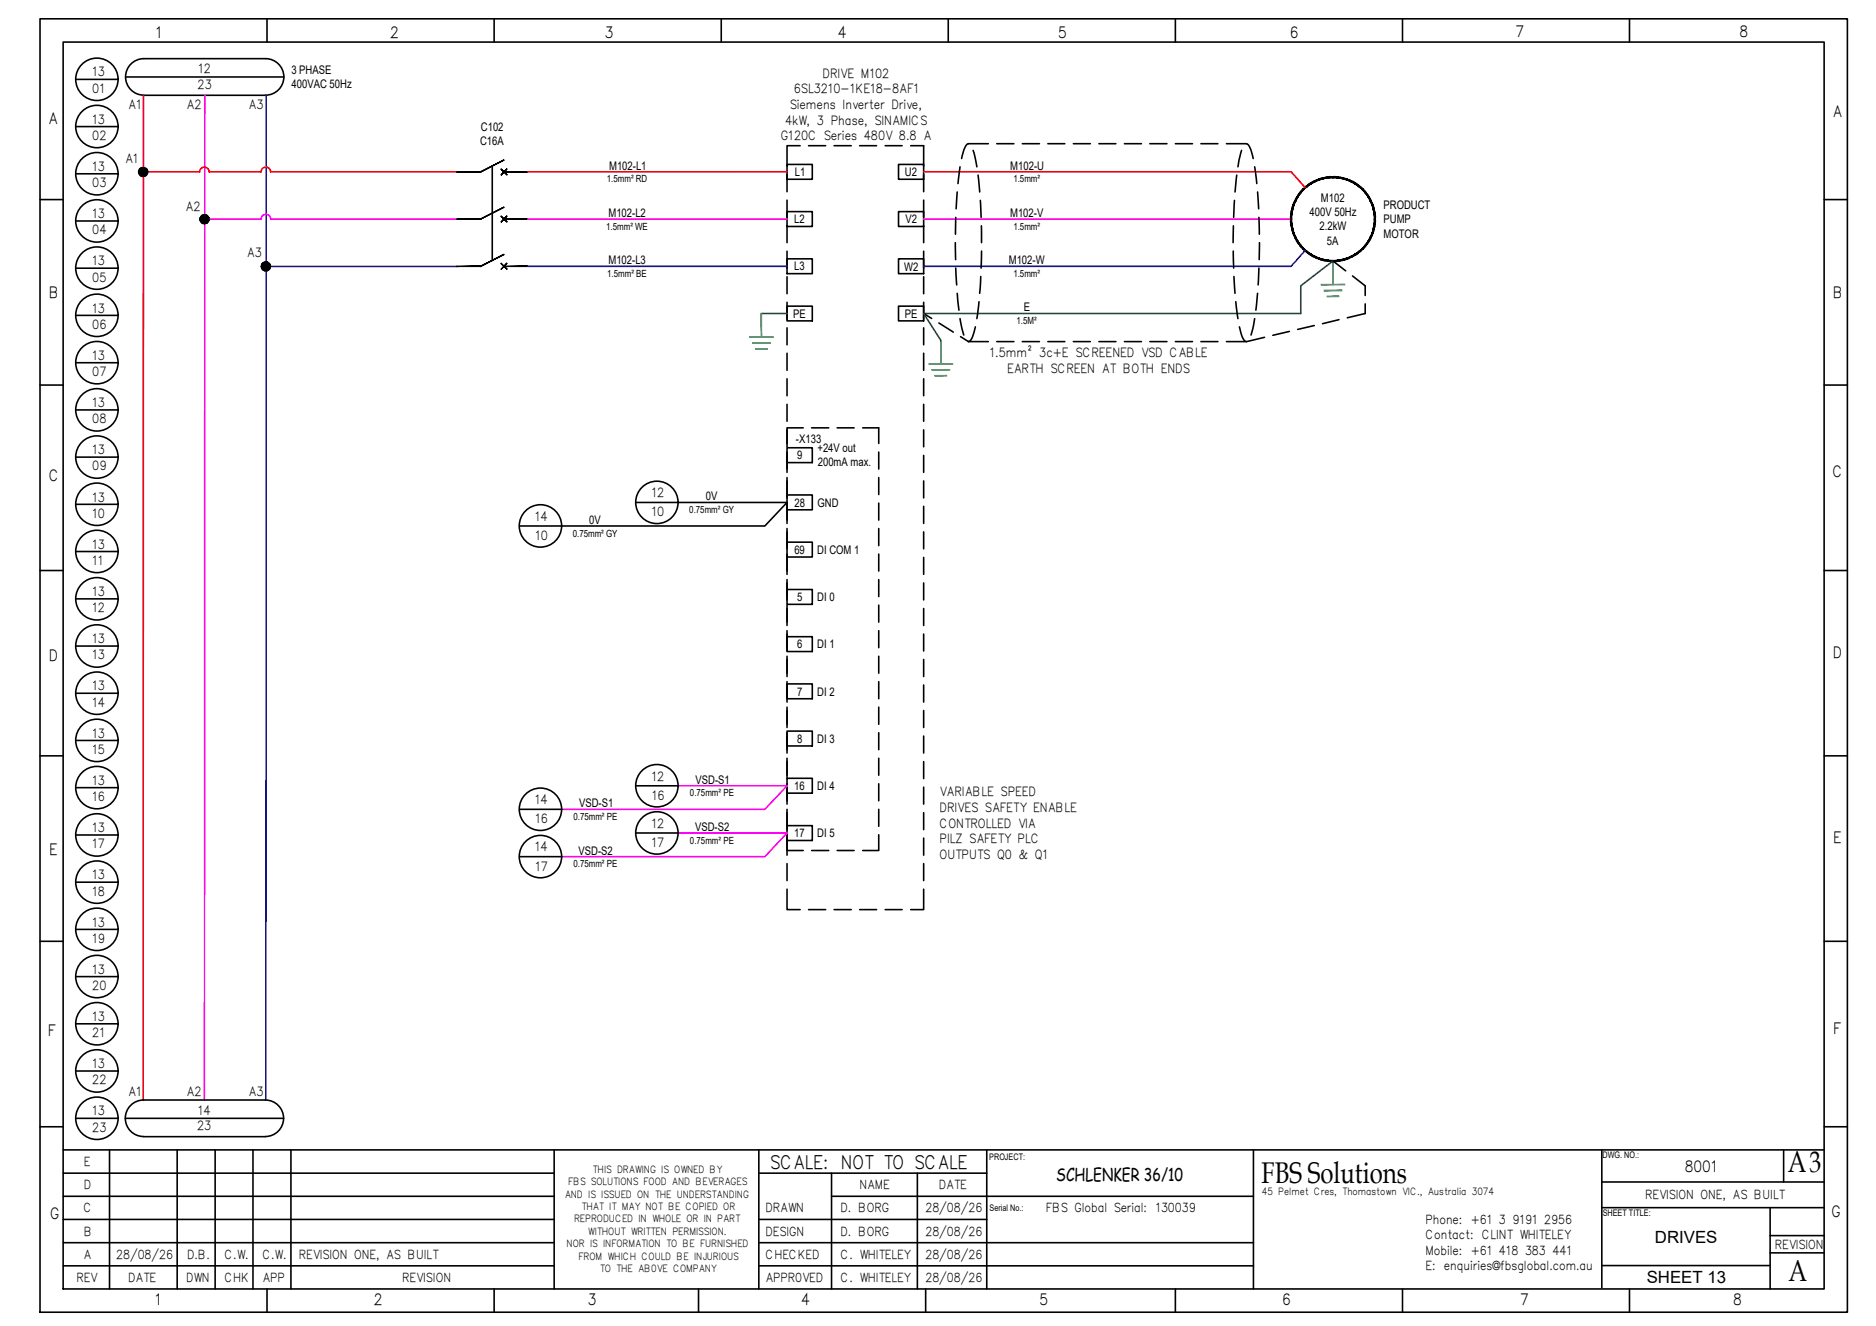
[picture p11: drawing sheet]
<svg xmlns="http://www.w3.org/2000/svg" width="297mm" height="210mm" viewBox="0 0 297 210" stroke-linecap="round" stroke-linejoin="round" font-family="sans-serif">
<defs><g id="words">
<g font-size="4.7">
<text x="283.1" y="185.6">A3</text>
<text x="199.7" y="187.2">FBS Solutions</text>
<text x="283.2" y="202.7">A</text>
</g>
<text font-size="3" x="121.9" y="185">SCALE: NOT TO SCALE</text>
<text font-size="2.8" x="167.2" y="187">SCHLENKER 36/10</text>
<g font-size="2.7">
<text x="262" y="196.8">DRIVES</text>
<text x="260.7" y="203.2">SHEET 13</text>
</g>
<g font-size="2.5">
<text x="24.6" y="6">1</text>
<text x="61.8" y="6">2</text>
<text x="95.8" y="6">3</text>
<text x="132.7" y="6">4</text>
<text x="167.5" y="6">5</text>
<text x="204.2" y="6">6</text>
<text x="240" y="5.8">7</text>
<text x="275.4" y="5.8">8</text>
<text x="7.6" y="19.7">A</text>
<text x="290.1" y="18.6">A</text>
<text x="7.8" y="47.2">B</text>
<text x="290.2" y="47.2">B</text>
<text x="7.7" y="76.1">C</text>
<text x="290.2" y="75.5">C</text>
<text x="7.8" y="104.6">D</text>
<text x="290.2" y="104.2">D</text>
<text x="7.8" y="135.3">E</text>
<text x="290.2" y="133.5">E</text>
<text x="7.6" y="164">F</text>
<text x="290.2" y="163.6">F</text>
<text x="266.7" y="185.5">8001</text>
<text x="7.9" y="192.9">G</text>
<text x="290" y="192.7">G</text>
<text x="24.5" y="206.6">1</text>
<text x="59.2" y="206.6">2</text>
<text x="93.1" y="206.6">3</text>
<text x="126.9" y="206.6">4</text>
<text x="164.6" y="206.6">5</text>
<text x="203" y="206.6">6</text>
<text x="240.7" y="206.6">7</text>
<text x="274.4" y="206.6">8</text>
</g>
<g font-size="2">
<text x="31.4" y="11.6">12</text>
<text x="14.6" y="12.1">13</text>
<text x="14.6" y="14.7">01</text>
<text x="20.3" y="17.3">A1</text>
<text x="29.5" y="17.3">A2</text>
<text x="31.3" y="14.1">23</text>
<text x="39.4" y="17.3">A3</text>
<text x="125" y="17.3">Siemens Inverter Drive,</text>
<text x="125.7" y="14.8">6SL3210-1KE18-8AF1</text>
<text x="130.2" y="12.3">DRIVE M102</text>
<text x="14.6" y="22.2">02</text>
<text x="14.6" y="19.6">13</text>
<text x="123.6" y="22.2">G120C Series 480V 8.8 A</text>
<text x="124.3" y="19.7">4kW, 3 Phase, SINAMICS</text>
<text x="14.6" y="29.6">03</text>
<text x="14.6" y="27.1">13</text>
<text x="19.8" y="25.9">A1</text>
<text x="14.6" y="34.5">13</text>
<text x="29.4" y="33.3">A2</text>
<text x="14.6" y="37.1">04</text>
<text x="39.1" y="40.8">A3</text>
<text x="14.6" y="44.6">05</text>
<text x="14.6" y="42">13</text>
<text x="14.6" y="52">06</text>
<text x="14.6" y="49.5">13</text>
<text x="14.6" y="59.5">07</text>
<text x="14.6" y="57">13</text>
<text x="156.7" y="56.5">1.5mm² 3c+E SCREENED VSD CABLE</text>
<text x="159.5" y="59">EARTH SCREEN AT BOTH ENDS</text>
<text x="14.6" y="64.4">13</text>
<text x="14.6" y="67">08</text>
<text x="14.6" y="71.9">13</text>
<text x="14.6" y="74.5">09</text>
<text x="14.6" y="82">10</text>
<text x="14.6" y="79.4">13</text>
<text x="84.7" y="82.4">14</text>
<text x="103.2" y="78.7">12</text>
<text x="103.2" y="81.7">10</text>
<text x="14.6" y="89.4">11</text>
<text x="14.6" y="86.9">13</text>
<text x="84.7" y="85.5">10</text>
<text x="14.6" y="94.3">13</text>
<text x="14.6" y="96.9">12</text>
<text x="14.6" y="101.8">13</text>
<text x="14.6" y="104.4">13</text>
<text x="14.6" y="111.9">14</text>
<text x="14.6" y="109.3">13</text>
<text x="14.6" y="119.3">15</text>
<text x="14.6" y="116.8">13</text>
<text x="14.6" y="124.2">13</text>
<text x="103.2" y="123.6">12</text>
<text x="14.6" y="126.8">16</text>
<text x="14.6" y="131.7">13</text>
<text x="84.7" y="127.3">14</text>
<text x="84.7" y="130.3">16</text>
<text x="103.2" y="131">12</text>
<text x="103.2" y="126.6">16</text>
<text x="148.8" y="126">VARIABLE SPEED</text>
<text x="148.8" y="128.5">DRIVES SAFETY ENABLE</text>
<text x="148.8" y="131">CONTROLLED VIA</text>
<text x="14.6" y="134.3">17</text>
<text x="84.7" y="134.8">14</text>
<text x="84.7" y="137.8">17</text>
<text x="103.2" y="134.1">17</text>
<text x="148.8" y="133.5">PILZ SAFETY PLC</text>
<text x="148.8" y="136">OUTPUTS Q0 &amp; Q1</text>
<text x="14.6" y="141.8">18</text>
<text x="14.6" y="139.2">13</text>
<text x="14.6" y="149.2">19</text>
<text x="14.6" y="146.7">13</text>
<text x="14.6" y="154.1">13</text>
<text x="14.6" y="156.7">20</text>
<text x="14.6" y="161.6">13</text>
<text x="14.6" y="164.2">21</text>
<text x="14.6" y="171.7">22</text>
<text x="14.6" y="169.1">13</text>
<text x="20.3" y="173.5">A1</text>
<text x="29.5" y="173.5">A2</text>
<text x="39.4" y="173.5">A3</text>
<text x="14.6" y="179.1">23</text>
<text x="14.6" y="176.6">13</text>
<text x="31.2" y="178.9">23</text>
<text x="31.3" y="176.5">14</text>
<text x="13.3" y="184.6">E</text>
<text x="13.2" y="191.9">C</text>
<text x="13.3" y="188.3">D</text>
<text x="121.2" y="191.9">DRAWN</text>
<text x="133.1" y="191.9">D. BORG</text>
<text x="136.1" y="188.3">NAME</text>
<text x="146.5" y="191.9">28/08/26</text>
<text x="148.7" y="188.3">DATE</text>
<text x="165.6" y="191.8">FBS Global Serial: 130039</text>
<text x="260.5" y="189.8">REVISION ONE, AS BUILT</text>
<text x="13.3" y="195.6">B</text>
<text x="121.2" y="195.6">DESIGN</text>
<text x="133.1" y="195.6">D. BORG</text>
<text x="146.5" y="195.6">28/08/26</text>
<text x="225.7" y="193.8">Phone: +61 3 9191 2956</text>
<text x="225.7" y="196.2">Contact: CLINT WHITELEY</text>
<text x="281" y="197.8">REVISION</text>
<text x="12.1" y="202.9">REV</text>
<text x="13.2" y="199.3">A</text>
<text x="18.4" y="199.2">28/08/26</text>
<text x="20.3" y="202.9">DATE</text>
<text x="29.5" y="202.9">DWN</text>
<text x="29.6" y="199.3">D.B.</text>
<text x="35.5" y="202.9">CHK</text>
<text x="35.5" y="199.3">C.W.</text>
<text x="41.6" y="202.9">APP</text>
<text x="41.6" y="199.3">C.W.</text>
<text x="47.3" y="199.3">REVISION ONE, AS BUILT</text>
<text x="63.7" y="202.9">REVISION</text>
<text x="121.2" y="202.9">APPR0VED</text>
<text x="121.2" y="199.3">CHECKED</text>
<text x="133.1" y="202.9">C. WHITELEY</text>
<text x="133.1" y="199.3">C. WHITELEY</text>
<text x="146.5" y="202.9">28/08/26</text>
<text x="146.5" y="199.3">28/08/26</text>
<text x="225.7" y="198.6">Mobile: +61 418 383 441</text>
<text x="225.7" y="201.1">E: enquiries@fbsglobal.com.au</text>
</g>
<g font-size="1.9">
<text x="46.1" y="11.7">3 PHASE</text>
<text x="46.2" y="14">400VAC 50Hz</text>
<text x="76" y="23">C16A</text>
<text x="76.1" y="20.7">C102</text>
<text x="96.4" y="26.9">M102-L1</text>
<text x="125.9" y="27.9">L1</text>
<text x="143.3" y="27.9">U2</text>
<text x="160" y="26.9">M102-U</text>
<text x="96.3" y="34.3">M102-L2</text>
<text x="125.8" y="35.4">L2</text>
<text x="143.4" y="35.4">V2</text>
<text x="159.9" y="34.3">M102-V</text>
<text x="207.4" y="34.2">400V 50Hz</text>
<text x="209.2" y="32">M102</text>
<text x="219.1" y="33.1">PRODUCT</text>
<text x="219.1" y="35.3">PUMP</text>
<text x="96.3" y="41.8">M102-L3</text>
<text x="159.7" y="41.8">M102-W</text>
<text x="208.9" y="36.5">2.2kW</text>
<text x="210.1" y="38.7">5A</text>
<text x="219.1" y="37.6">MOTOR</text>
<text x="125.8" y="42.8">L3</text>
<text x="143.2" y="42.8">W2</text>
<text x="125.6" y="50.3">PE</text>
<text x="143.2" y="50.3">PE</text>
<text x="162.1" y="49.3">E</text>
<text x="126" y="70.1">-X133</text>
<text x="129.4" y="71.6">+24V out</text>
<text x="126.2" y="72.7">9</text>
<text x="129.5" y="73.8">200mA max.</text>
<text x="93.3" y="82.9">0V</text>
<text x="111.8" y="79.2">0V</text>
<text x="125.8" y="80.2">28</text>
<text x="129.4" y="80.2">GND</text>
<text x="125.8" y="87.7">69</text>
<text x="129.4" y="87.7">DI COM 1</text>
<text x="126.2" y="95.1">5</text>
<text x="129.4" y="95.1">DI 0</text>
<text x="126.2" y="102.6">6</text>
<text x="129.4" y="102.6">DI 1</text>
<text x="126.2" y="110.1">7</text>
<text x="129.4" y="110.1">DI 2</text>
<text x="126.2" y="117.6">8</text>
<text x="129.4" y="117.6">DI 3</text>
<text x="110.1" y="124.1">VSD-S1</text>
<text x="125.7" y="125">16</text>
<text x="129.4" y="125.1">DI 4</text>
<text x="91.7" y="127.8">VSD-S1</text>
<text x="110.1" y="131.5">VSD-S2</text>
<text x="91.6" y="135.3">VSD-S2</text>
<text x="125.7" y="132.5">17</text>
<text x="129.4" y="132.5">DI 5</text>
</g>
<g font-size="1.6">
<text x="96.1" y="28.9">1.5mm² RD</text>
<text x="160.5" y="28.9">1.5mm²</text>
<text x="96" y="36.4">1.5mm² WE</text>
<text x="160.5" y="36.4">1.5mm²</text>
<text x="96.1" y="43.8">1.5mm² BE</text>
<text x="160.5" y="43.8">1.5mm²</text>
<text x="161" y="51.3">1.5M²</text>
<text x="109.1" y="81.2">0.75mm² GY</text>
<text x="90.7" y="85">0.75mm² GY</text>
<text x="90.8" y="129.8">0.75mm² PE</text>
<text x="109.2" y="126.1">0.75mm² PE</text>
<text x="90.8" y="137.3">0.75mm² PE</text>
<text x="109.2" y="133.6">0.75mm² PE</text>
<text x="93.8" y="185.7">THIS DRAWING IS OWNED BY</text>
<text x="89.4" y="189.6">AND IS ISSUED ON THE UNDERSTANDING</text>
<text x="89.9" y="187.6">FBS SOLUTIONS FOOD AND BEVERAGES</text>
<text x="92.1" y="191.6">THAT IT MAY NOT BE COPIED OR</text>
<text x="199.8" y="189.2">45 Pelmet Cres, Thomastown VIC., Australia 3074</text>
<text x="89.7" y="197.4">NOR IS INFORMATION TO BE FURNISHED</text>
<text x="90.9" y="193.5">REPRODUCED IN WHOLE OR IN PART</text>
<text x="93.1" y="195.5">WITHOUT WRITTEN PERMISSION.</text>
<text x="91.6" y="199.4">FROM WHICH COULD BE INJURIOUS</text>
<text x="95" y="201.3">TO THE AB0VE COMPANY</text>
</g>
<g font-size="1.4">
<text x="156.6" y="183.7">PROJECT:</text>
<text x="253.7" y="183.3">DWG. NO.:</text>
<text x="156.7" y="191.7">Serial No.:</text>
<text x="253.8" y="192.4">SHEET TITLE:</text>
</g>
</g></defs>
<!-- layer: CIRCUIT -->
<g fill="none" stroke="#000" stroke-width=".25">
<path d="M19.9 12.2h25.1M22.8 9.3a2.89 2.89 0 0 0-2.9 2.9 2.89 2.89 0 0 0 2.9 2.9M42.1 9.3a2.89 2.89 0 0 1 2.8 2.9 2.89 2.89 0 0 1-2.8 2.9M77.9 26.3v14.9M124.6 27.6v2.7M124.6 31.7v2.7M124.6 35.7v2.7M124.6 39.8v2.7M126.7 23.1h-2.1v3.2M128 23.1h2.7M132.1 23.1h2.7M136.1 23.1h2.7"/>
<path d="M140.2 23.1h2.6M144.2 23.1h2v3.2M146.2 27.6v2.7M146.2 31.7v2.7M146.2 35.7v2.7M146.2 39.8v2.7M151.3 38.4v2.7M151.3 34.4v2.7M151.6 30.4l-.2 2.7M152 26.4l-.3 2.7M154.1 23.8l.6 2.6M154.9 27.7l.2 2.7"/>
<path d="M155.2 31.7l.1 2.7M155.4 35.7v2.7M155.4 39.7l-.1 2.7M156.5 22.7h-3.2a1.81 1.81 0 0 0-.8 1.5l-.2 .9M157.8 22.7h2.7M161.9 22.7h2.7M165.9 22.7h2.7M170 22.7h2.6M174 22.7h2.7M178 22.7h2.7M182.1 22.7h2.7M186.1 22.7h2.7"/>
<path d="M190.1 22.7h2.7M194.2 22.7h3.1a1.81 1.81 0 0 1 .9 1.5l.2 .9M195.3 39.7v2.7M195.3 35.7l-.1 2.7M195.5 31.7l-.2 2.7M195.8 27.7l-.3 2.7M196.6 23.8l-.6 2.6M198.7 26.4l.3 2.7M199.1 30.4l.2 2.7M199.3 34.4l.1 2.7M199.4 38.4v2.7M124.6 43.8v2.7"/>
<path d="M124.6 47.9v2.6M124.6 51.9v2.7M124.6 55.9v2.7M124.6 60v2.6M146.2 43.8v2.7M146.2 47.9v2.6M146.2 51.9v2.7M146.2 55.9v2.7M146.2 60v2.6M146.2 49.6l1.3 .8M148.7 51.1l2.2 1.5M151.3 42.4l.2 2.7"/>
<path d="M151.6 46.4l.2 2.7M152 50.4l.6 2.6M152.1 53.3l1.2 .8M153.3 54.1h3.2M154.4 51.7l-.4 1.7a.88 .88 0 0 1-.7 .7M155 47.8l-.3 2.6M155.3 43.8l-.2 2.6M157.8 54.1h2.7M161.9 54.1h2.7M165.9 54.1h2.7M170 54.1h2.6M174 54.1h2.7"/>
<path d="M178 54.1h2.7M182.1 54.1h2.7M186.1 54.1h2.7M190.1 54.1h2.7M195.4 43.8l.1 2.6M195.7 47.8l.3 2.6M196.2 51.7l.5 1.7a.88 .88 0 0 0 .6 .7h-3.1M198.7 50.4l-.6 2.6M199.1 46.4l-.3 2.7M199.3 42.4l-.1 2.7M200.2 53.4l-2.8 .7M204.2 52.5l-2.7 .6"/>
<path d="M208.1 51.5l-2.6 .6M211.1 41.3l2 1.6M212 50.6l-2.6 .6M214.2 43.7l2 1.5v1.6M216.2 48.1v1.5l-2.9 .7M107.4 79.5h17.2l-3.5 3.8h-32.2M124.6 64v2.7M124.6 68v2.7M124.6 71.6v3.2M124.6 75.6v3.2M124.6 79.6v3.3M127.2 67.7h-2.6v2.5"/>
<path d="M128.5 67.7h2.7M132.6 67.7h2.6M136.6 67.7h2.5v2.5M139.1 71.6v2.6M139.1 75.6v2.7M139.1 79.6v2.7M146.2 64v2.7M146.2 68v2.7M146.2 72.1v2.7M146.2 76.1v2.7M124.6 83.7v3.2M124.6 87.7v3.2"/>
<path d="M124.6 91.8v3.2M124.6 95.8v3.2M124.6 99.8v3.3M139.1 83.7v2.7M139.1 87.7v2.7M139.1 91.8v2.6M139.1 95.8v2.7M139.1 99.8v2.7M146.2 80.2v2.7M146.2 84.2v2.7M146.2 88.2v2.7M146.2 92.3v2.7"/>
<path d="M146.2 96.3v2.7M124.6 103.9v3.2M124.6 107.9v3.2M124.6 111.9v3.3M124.6 116v3.2M139.1 103.9v2.7M139.1 107.9v2.7M139.1 111.9v2.8M139.1 116v2.7M146.2 100.4v2.7M146.2 104.4v2.7M146.2 108.4v2.7"/>
<path d="M146.2 112.5v2.7M146.2 116.5v2.7M124.6 132.1v2.5h2.6M124.6 120v3.2M124.6 124.1v3.2M124.6 128.1v3.2M124.6 132.7v2.7M124.6 136.7v2.7M128.5 134.6h2.7M132.6 134.6h2.6M139.1 132.1v2.5h-2.5M139.1 120v2.7"/>
<path d="M139.1 124.1v2.7M139.1 128.1v2.7M146.2 120.6v2.6M146.2 124.6v2.7M146.2 128.6v2.7M146.2 132.7v2.7M146.2 136.7v2.7M124.6 140.8v3.2h2.1M128 144h2.7M132.1 144h2.7M136.1 144h2.7M140.2 144h2.6"/>
<path d="M146.2 140.8v3.2h-2M19.8 177h25.1M22.7 174.1a2.89 2.89 0 0 0-2.9 2.9 2.89 2.89 0 0 0 2.9 2.9M42 174.1a2.89 2.89 0 0 1 2.9 2.9 2.89 2.89 0 0 1-2.9 2.9M280.3 198.3h8.5M280.3 195.6h8.5M253.6 200.3h26.7"/>
</g>
<!-- layer: 0 -->
<g fill="none" stroke="#000" stroke-width=".25">
<path d="M22.8 15.1h19.3M22.8 9.3h19.3M124.6 26h4v2.4h-4zM124.6 33.5h4v2.3h-4zM142.3 26h3.9v2.4h-3.9zM142.3 33.5h3.9v2.3h-3.9zM124.6 41h4v2.3h-4zM124.6 48.5h4v2.3h-4zM142.3 41h3.9v2.3h-3.9zM142.3 48.5h3.9v2.3h-3.9zM124.6 70.9h4v2.3h-4zM124.6 78.4h4v2.3h-4z"/>
<path d="M124.6 85.8h4v2.4h-4zM124.6 93.3h4v2.4h-4zM124.6 100.8h4v2.3h-4zM124.6 108.3h4v2.3h-4zM124.6 115.7h4v2.4h-4zM124.6 123.2h4v2.4h-4zM124.6 130.7h4v2.3h-4zM22.7 179.9h19.3M22.7 174.1h19.3"/>
</g>
<!-- layer: CIRCUIT -->
<path d="M42.1 15.1v159M206.7 39.6l-2.3 2.6h-58.2M72.3 42.2h-30.2M83.6 42.2h41" fill="none" stroke="#00f" stroke-width=".25"/>
<path d="M22.7 15.1v159M33.1 27.2a.75 .75 0 0 0-.7-.7 .75 .75 0 0 0-.8 .7h-8.9M72.3 27.2h-29.5a.75 .75 0 0 0-.7-.7 .75 .75 0 0 0-.8 .7h-8.2M124.6 27.2h-41M146.2 27.2h58.2l2.3 2.5" fill="none" stroke="#f00" stroke-width=".25"/>
<path d="M32.4 15.1v159M72.3 34.7h-29.5a.75 .75 0 0 0-.7-.8 .75 .75 0 0 0-.8 .8h-8.9M83.6 34.7h41M146.2 34.7h58.2M107.4 124.4h17.2l-3.5 3.7h-32.2M107.4 131.9h17.2l-3.5 3.7h-32.2" fill="none" stroke="#f0f" stroke-width=".25"/>
<path d="M120.6 49.6h4M146.2 49.6h59.8" fill="none" stroke="#136734" stroke-width=".25"/>
<g fill="#000" stroke="#000" stroke-width=".16">
<path d="M22 27l-.1 .2h.8zM21.9 27.2h.8l-.7 .2zM22 27.4l.1 .3 .6-.5z"/>
<path d="M22.1 27.7l.1 .1 .5-.6zM22.7 27.2l-.3 .7-.2-.1zM22.7 27.2l-.3 .7 .3 .1z"/>
<path d="M22.2 26.6l.5 .6-.3-.7zM22.1 26.8l.1-.2 .5 .6zM22.1 26.8l-.1 .2 .7 .2z"/>
<path d="M22.7 27.2v.8l.2-.1zM22.7 27.2l.4 .6-.2 .1zM22.7 27.2l.4 .6 .2-.1z"/>
<path d="M22.9 26.5l-.2 .7 .4-.6zM22.7 26.5h.2l-.2 .7zM22.4 26.5l.3 .7v-.7z"/>
<path d="M22.7 27.2l.6 .5 .1-.3zM22.7 27.2h.7v.2z"/>
<path d="M22.7 27.2h.7v-.2zM22.7 27.2l.6-.4 .1 .2zM23.1 26.6l-.4 .6 .6-.4z"/>
<path d="M31.7 34.5l-.1 .2h.8zM31.6 34.7h.8l-.7 .2zM31.7 34.9l.1 .2 .6-.4z"/>
<path d="M31.8 35.1l.1 .2 .5-.6zM32.4 34.7l-.3 .7-.2-.1zM32.4 34.7l-.3 .7h.3z"/>
<path d="M31.9 34.1l.5 .6-.3-.7zM31.9 34.1l.5 .6-.6-.4zM31.8 34.3l-.1 .2 .7 .2z"/>
<path d="M32.4 34.7v.7h.2zM32.4 34.7l.4 .6-.2 .1zM32.4 34.7l.4 .6 .2-.2z"/>
<path d="M32.6 34l-.2 .7 .4-.6zM32.4 33.9l.2 .1-.2 .7zM32.1 34l.3 .7v-.8z"/>
<path d="M32.4 34.7l.6 .4 .1-.2zM32.4 34.7h.7v.2z"/>
<path d="M32.4 34.7h.7v-.2zM32.4 34.7l.6-.4 .1 .2zM32.8 34.1l-.4 .6 .6-.4z"/>
<path d="M72.3 34.6h3.8zM72.3 34.7h3.8zM76.1 34.6l3.7-1.8zM76.1 34.7l3.7-1.9z"/>
<path d="M72.3 27.2v.1l3.8-.1zM72.3 27.3l3.8-.1v.1zM76.1 27.2v.1l3.7-2zM76.1 27.3l3.7-1.9z"/>
<path d="M79.3 35.1l.9-.9zM80.2 34.2l-.8 1z"/>
<path d="M79.3 27.7l.9-1zM80.2 26.7l-.8 1z"/>
<path d="M79.8 34.6h3.8zM79.8 34.7l3.8-.1z"/>
<path d="M79.8 27.2v.1l3.8-.1zM79.8 27.3l3.8-.1v.1z"/>
<path d="M79.3 34.2l.9 1zM79.4 34.2l.9 .9z"/>
<path d="M79.3 26.8l.9 .9zM79.4 26.7l.9 1z"/>
<path d="M217.8 34.7l-.1 .7h-.1zM217.6 34.7v.7l.2-.7zM217.7 33.9l.1 .8h-.2zM217.6 33.9v.8l.1-.8zM217.6 33.2l.1 .7h-.1zM217.4 33.2l.2 .7v-.7zM217.4 32.5l.2 .7h-.2zM217.2 32.5l.2 .7v-.7zM217.1 31.8l.3 .7h-.2zM216.9 31.8l.3 .7-.1-.7zM216.8 31.1l.3 .7h-.2zM216.6 31.2l.3 .6-.1-.7zM216.3 30.5l.5 .6-.2 .1zM216.3 30.5l-.1 .1 .4 .6zM215.8 29.9l.5 .6-.1 .1zM215.7 30l.5 .6-.4-.7zM215.3 29.4l.5 .5-.1 .1zM215.3 29.4l-.2 .2 .6 .4zM214.6 29l.7 .4-.2 .2zM214.6 29l-.1 .1 .6 .5zM214 28.6l.6 .4-.1 .1zM214 28.6l-.1 .2 .6 .3zM213.3 28.3l.7 .3-.1 .2zM213.3 28.3l-.1 .2 .7 .3zM212.6 28.1l.7 .2-.1 .2zM212.6 28.1l-.1 .2 .7 .2zM211.8 28l.8 .1-.1 .2zM211.8 28v.2l.7 .1zM211.1 28h.7v.2zM211.1 28v.1l.7 .1zM210.3 28h.8v.1zM210.3 28v.2l.8-.1zM209.6 28.1l.7-.1v.2zM209.6 28.1v.2l.7-.1zM208.8 28.3l.8-.2v.2zM208.8 28.3l.1 .2 .7-.2zM208.1 28.6l.7-.3 .1 .2zM208.1 28.6l.1 .2 .7-.3zM207.5 29l.6-.4 .1 .2zM207.5 29l.1 .1 .6-.3zM206.9 29.4l.6-.4 .1 .1zM206.9 29.4l.1 .2 .6-.5zM206.3 29.9l.6-.5 .1 .2zM206.3 29.9l.1 .1 .6-.4zM206.3 29.9l.1 .1-.6 .5zM205.8 30.5l.1 .1 .5-.6zM205.8 30.5l.1 .1-.5 .5zM205.4 31.1l.1 .1 .4-.6zM205.4 31.1l.1 .1-.5 .6zM205.5 31.2l-.5 .6h.2zM205 31.8h.2l-.5 .7zM205.2 31.8l-.5 .7h.2zM204.7 32.5h.2l-.4 .7zM204.9 32.5l-.4 .7h.2zM204.5 33.2h.2l-.3 .7zM204.7 33.2l-.3 .7h.2zM204.4 33.9h.2l-.3 .8zM204.6 33.9l-.3 .8h.2zM204.3 34.7h.2l-.1 .7zM204.5 34.7l-.1 .7h.2zM204.4 35.4h.2l-.1 .8zM204.6 35.4l-.1 .8 .2-.1zM204.5 36.2l.2-.1v.8zM204.7 36.1v.8l.2-.1zM204.7 36.9l.2-.1 .1 .8zM204.9 36.8l.1 .8 .2-.1zM205 37.6l.2-.1 .2 .8zM205.2 37.5l.2 .8 .1-.1zM205.4 38.3l.1-.1 .3 .7zM205.5 38.2l.3 .7 .1-.2zM205.8 38.9l.1-.2 .4 .7zM205.9 38.7l.4 .7 .1-.1zM206.3 39.4l.1-.1 .5 .6zM206.4 39.3l.5 .6 .1-.1zM207 39.8l.5 .6-.6-.5zM207 39.8l.5 .6 .1-.2zM207.6 40.2l.5 .5-.6-.3zM207.6 40.2l.5 .5 .1-.1zM208.2 40.6l.6 .4-.7-.3zM208.2 40.6l.6 .4 .1-.2zM208.9 40.8l.7 .4-.8-.2zM208.9 40.8l.7 .4v-.1zM209.6 41.1l.7 .3-.7-.2zM209.6 41.1l.7 .3v-.2zM210.3 41.2l.8 .2h-.8zM210.3 41.2l.8 .2v-.2zM211.1 41.2l.7 .2h-.7zM211.1 41.2l.7 .2v-.2zM211.8 41.2h.8l-.8 .2zM211.8 41.2h.8l-.1-.1zM212.5 41.1l.8-.1-.7 .2zM212.5 41.1l.8-.1-.1-.2zM213.2 40.8l.8-.1-.7 .3zM213.2 40.8l.8-.1-.1-.1zM213.9 40.6l.7-.2-.6 .3zM213.9 40.6l.7-.2-.1-.2zM214.5 40.2l.8-.3-.7 .5zM214.5 40.2l.8-.3-.2-.1zM215.1 39.8l.7-.4-.5 .5zM215.1 39.8l.7-.4-.1-.1zM215.7 39.3l.6-.4-.5 .5zM216.2 38.7l-.5 .6 .6-.4zM216.2 38.7l.6-.4-.5 .6zM216.6 38.2l-.4 .5 .6-.4zM217.1 37.6l-.3 .7-.2-.1zM216.9 37.5l-.3 .7 .5-.6zM217.4 36.9l-.3 .7-.2-.1zM217.2 36.8l-.3 .7 .5-.6zM217.6 36.2l-.2 .7-.2-.1zM217.4 36.1l-.2 .7 .4-.6zM217.7 35.4l-.1 .8-.2-.1zM217.6 35.4l-.2 .7 .3-.7z"/>
<path d="M41.4 41.9l-.1 .3h.8zM41.3 42.2h.8l-.7 .2zM41.4 42.4l.1 .2 .6-.4z"/>
<path d="M41.5 42.6l.2 .2 .4-.6zM42.1 42.2l-.2 .7-.2-.1zM42.1 42.2l-.2 .7h.2z"/>
<path d="M41.7 41.6l.4 .6-.2-.7zM41.7 41.6l.4 .6-.6-.5zM41.5 41.7l-.1 .2 .7 .3z"/>
<path d="M42.1 42.2v.7h.2zM42.1 42.2l.4 .6-.2 .1zM42.1 42.2l.4 .6 .2-.2z"/>
<path d="M42.3 41.5l-.2 .7 .4-.6zM42.1 41.4l.2 .1-.2 .7zM41.9 41.5l.2 .7v-.8z"/>
<path d="M42.1 42.2l.6 .4 .1-.2zM42.1 42.2h.7v.2z"/>
<path d="M42.1 42.2h.7v-.3zM42.1 42.2l.6-.5 .1 .2zM42.5 41.6l-.4 .6 .6-.5z"/>
<path d="M72.3 42.1v.1l3.8-.1zM72.3 42.2l3.8-.1v.1zM76.1 42.1v.1l3.7-1.9zM76.1 42.2l3.7-1.9z"/>
<path d="M80.2 41.6l-.8 1zM80.2 41.6l-.8 1z"/>
<path d="M79.8 42.1v.1l3.8-.1zM79.8 42.2l3.8-.1v.1z"/>
<path d="M79.3 41.7l1 .9zM79.4 41.6l.9 1z"/>
</g>
<g fill="#139b48" stroke="#139b48" stroke-width=".16">
<path d="M211 41.3l.1 3.8v-3.8zM211 41.3l.1 3.8h-.1z"/>
<path d="M209.2 45h3.7zM209.2 45.1l3.7-.1z"/>
<path d="M209.7 46h2.8v-.1zM209.7 45.9h2.8l-2.8 .1z"/>
<path d="M210.1 47h1.9v-.1zM210.1 46.9h1.9l-1.9 .1z"/>
<path d="M148.9 53.9l.1 3.7zM148.9 53.9l.1 3.7z"/>
<path d="M147.1 57.6h3.7zM147.1 57.6h3.7z"/>
<path d="M147.6 58.6l2.8-.1zM147.6 58.5h2.8z"/>
<path d="M148 59.5h1.9v-.1zM148 59.4h1.9l-1.9 .1z"/>
<path d="M120.5 49.6l.1 3.8v-3.8zM120.5 49.6l.1 3.8h-.1z"/>
<path d="M118.7 53.3h3.7zM118.7 53.4l3.7-.1z"/>
<path d="M119.2 54.3h2.7zM119.2 54.3h2.7z"/>
<path d="M119.6 55.3h1.9v-.1zM119.6 55.2h1.9l-1.9 .1z"/>
</g>
<!-- layer: 0 -->
<path d="M146.2 49.6l2.8 4.3M211.1 41.3l-5.1 3.9v4.4" fill="none" stroke="#136734" stroke-width=".25"/>
<!-- layer: P05-LINE -->
<g fill="none" stroke="#000" stroke-width=".25">
<path d="M6.3 3h286.2v204.7h-286.2zM10 6.7h278.8v197.3h-278.8zM42.3 3v3.7M78.2 3v3.7M114.2 3v3.7M150.1 3v3.7M186.1 3v3.7M222.1 3v3.7M258 3v3.7M6.3 31.6h3.7M288.8 31.6h3.7M6.3 61h3.7"/>
<path d="M288.8 61h3.7M6.3 90.3h3.7M288.8 90.3h3.7M6.3 119.6h3.7M288.8 119.6h3.7M6.3 149h3.7M288.8 149h3.7M6.3 178.4h3.7M288.8 178.4h3.7M17.3 182v22M28.1 182v22M34.1 182v22"/>
<path d="M40.1 182v22M46.1 182v22M87.7 182v22M87.7 185.7h-77.7M87.7 193h-77.7M87.7 196.7h-77.7M87.7 189.4h-77.7M120.1 182v22M120.1 193h36.1M120.1 196.7h78.4M131.7 185.7v18.3M145.3 185.7v18.3"/>
<path d="M156.2 185.7h-36.1M156.2 182v22M198.5 182v22M198.5 189.4h-66.8M253.6 182v21.8M253.6 191.2h35.2M280.3 191.2v12.8M282.4 182v5.1M288.8 182h-278.8M288.8 187.1h-35.2M42.3 204v3.7M78.2 204v3.7"/>
<path d="M87.7 200.4h-77.7M110.6 204v3.7M120.1 200.4h78.4M146.6 204v3.7M186.1 204v3.7M222.1 204v3.7M258 204v3.7"/>
</g>
<!-- layer: DRGSHT -->
<g fill="none" stroke="#000" stroke-width=".25">
<path d="M12.1 12.6h6.6M12.1 20h6.6M12.1 27.5h6.6M12.1 35h6.6M12.1 49.9h6.6M12.1 42.5h6.6M12.1 57.4h6.6M12.1 64.9h6.6M12.1 79.8h6.6M12.1 72.4h6.6M100.7 79.5h6.6M12.1 94.8h6.6"/>
<path d="M12.1 87.3h6.6M82.3 83.3h6.6M12.1 109.7h6.6M12.1 117.2h6.6M12.1 102.3h6.6M12.1 124.7h6.6M12.1 132.2h6.6M12.1 139.7h6.6M82.3 128.1h6.6M82.3 135.6h6.6M100.7 131.9h6.6M107.3 124.4h-6.6"/>
<path d="M12.1 154.6h6.6M12.1 147.1h6.6M12.1 169.5h6.6M12.1 177h6.6M12.1 162.1h6.6"/>
<circle cx="15.3" cy="12.6" r="3.4"/>
<circle cx="15.3" cy="35" r="3.4"/>
<circle cx="15.3" cy="27.5" r="3.4"/>
<circle cx="15.3" cy="20" r="3.4"/>
<circle cx="15.3" cy="57.4" r="3.4"/>
<circle cx="15.3" cy="49.9" r="3.4"/>
<circle cx="15.3" cy="42.4" r="3.4"/>
<circle cx="15.3" cy="72.4" r="3.4"/>
<circle cx="15.3" cy="79.8" r="3.4"/>
<circle cx="15.3" cy="64.9" r="3.4"/>
<circle cx="104" cy="79.5" r="3.4"/>
<circle cx="15.3" cy="87.3" r="3.4"/>
<circle cx="15.3" cy="94.8" r="3.4"/>
<circle cx="85.6" cy="83.3" r="3.4"/>
<circle cx="15.3" cy="109.7" r="3.4"/>
<circle cx="15.3" cy="117.2" r="3.4"/>
<circle cx="15.3" cy="102.3" r="3.4"/>
<circle cx="15.3" cy="132.2" r="3.4"/>
<circle cx="15.3" cy="139.6" r="3.4"/>
<circle cx="15.3" cy="124.7" r="3.4"/>
<circle cx="85.6" cy="135.6" r="3.4"/>
<circle cx="85.6" cy="128.1" r="3.4"/>
<circle cx="104" cy="124.4" r="3.4"/>
<circle cx="104" cy="131.9" r="3.4"/>
<circle cx="15.3" cy="154.6" r="3.4"/>
<circle cx="15.3" cy="147.1" r="3.4"/>
<circle cx="15.3" cy="177" r="3.4"/>
<circle cx="15.3" cy="169.5" r="3.4"/>
<circle cx="15.3" cy="162.1" r="3.4"/>
</g>
<use href="#words"/>
</svg>
